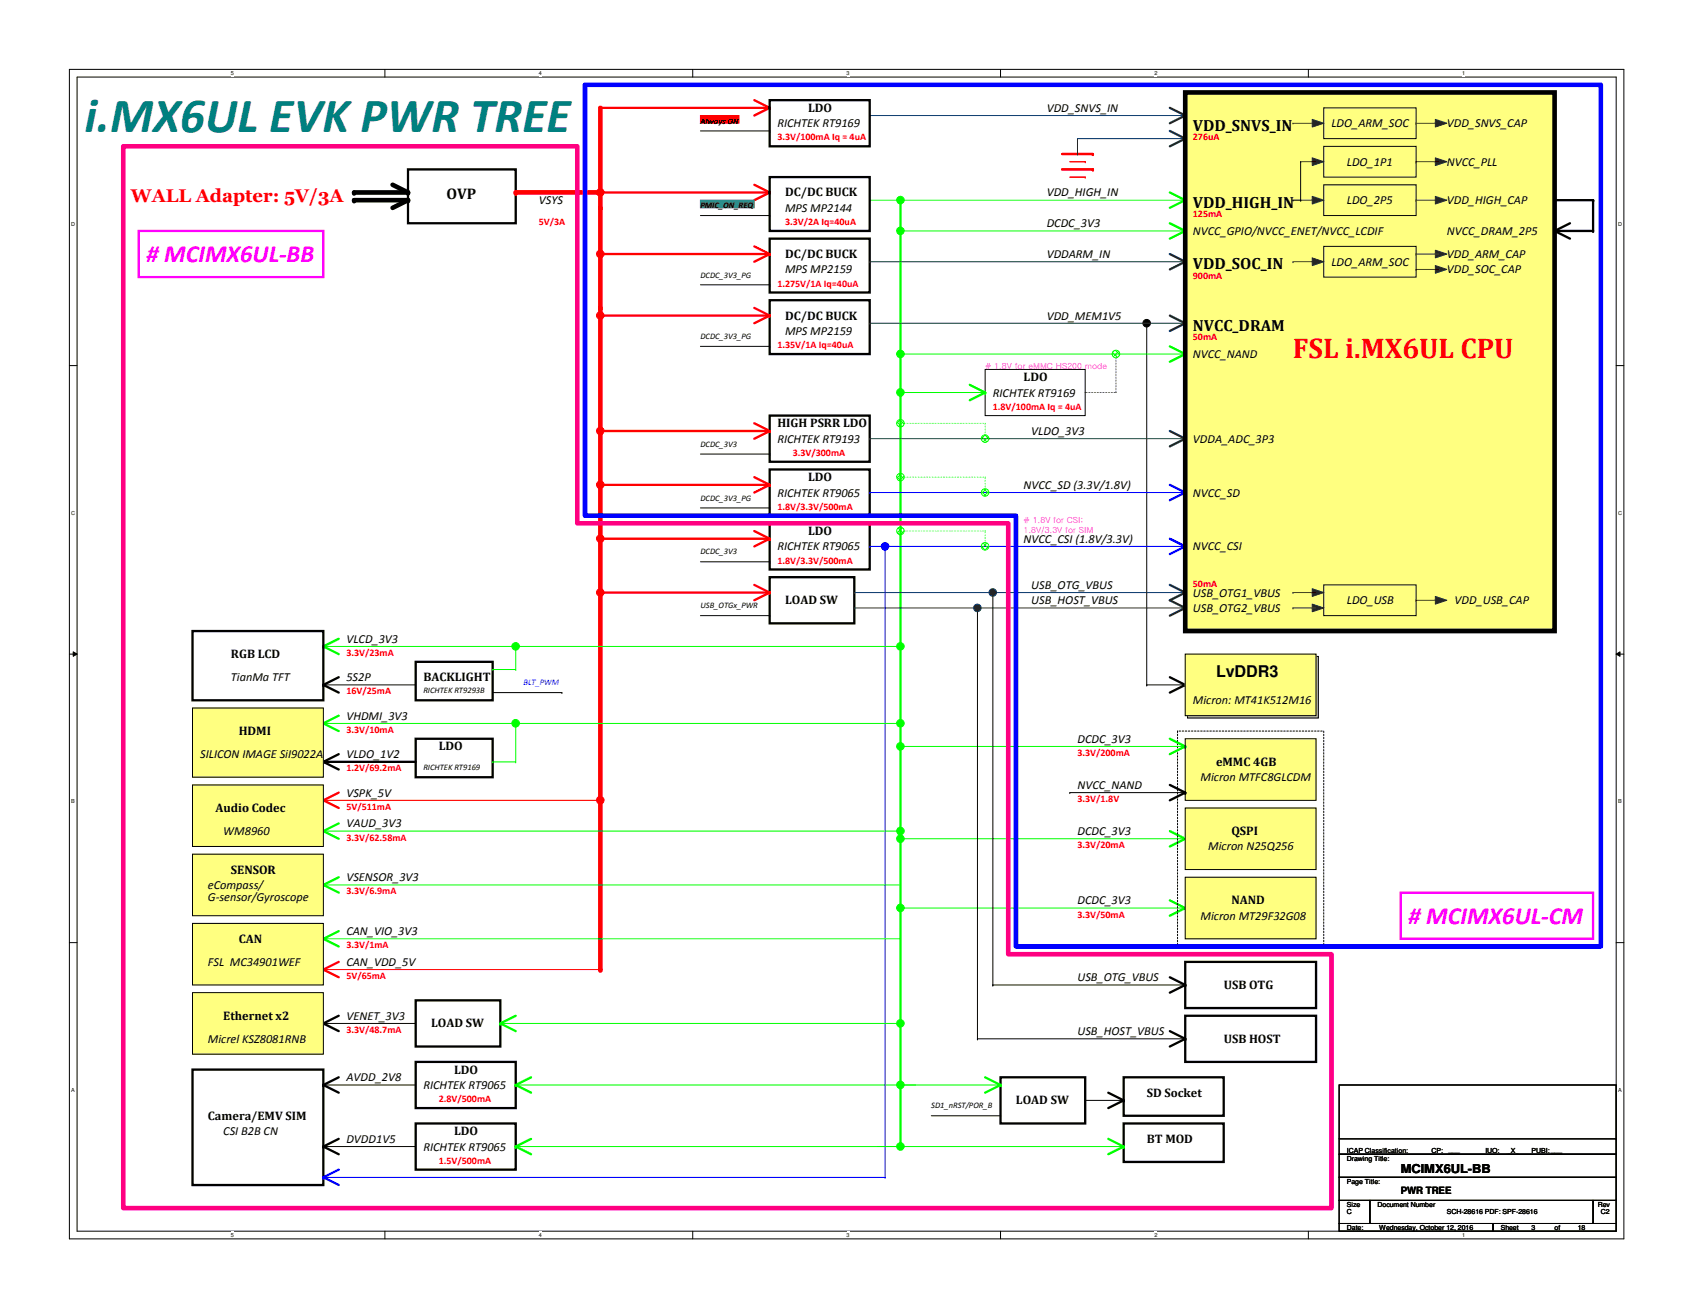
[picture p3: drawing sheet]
<svg xmlns="http://www.w3.org/2000/svg" width="559mm" height="432mm" viewBox="0 0 559 432" stroke-linecap="round" stroke-linejoin="round" font-family="sans-serif">
<defs><g id="words">
<text font-size="16.3" fill="#008080" x="28" y="43.5">i.MX6UL EVK PWR TREE</text>
<text font-size="9.4" fill="#f00" x="426.8" y="118.2">FSL i.MX6UL CPU</text>
<g font-size="8.1" fill="#f0f">
<text x="48.3" y="86.5"># MCIMX6UL-BB</text>
<text x="464.9" y="305"># MCIMX6UL-CM</text>
</g>
<text font-size="6.1" fill="#f00" x="43.2" y="66.6">WALL Adapter: 5V/3A</text>
<g font-size="5.3">
<text x="393.7" y="43.2">VDD_SNVS_IN</text>
<text x="393.7" y="68.6">VDD_HIGH_IN</text>
<text x="393.7" y="88.9">VDD_SOC_IN</text>
<text x="393.7" y="109.3">NVCC_DRAM</text>
<text x="401.4" y="223.4">LvDDR3</text>
</g>
<text font-size="5.1" x="147.4" y="65.8">OVP</text>
<g font-size="4.1">
<text x="256.6" y="42">RICHTEK RT9169</text>
<text x="266.7" y="36.9">LDO</text>
<text x="345.5" y="36.9">VDD_SNVS_IN</text>
<text x="439.5" y="42">LDO_ARM_SOC</text>
<text x="477.6" y="42">VDD_SNVS_CAP</text>
<text x="444.5" y="54.7">LDO_1P1</text>
<text x="477.6" y="54.7">NVCC_PLL</text>
<text x="259.1" y="64.9">DC/DC BUCK</text>
<text x="345.5" y="64.9">VDD_HIGH_IN</text>
<text x="177.8" y="67.4">VSYS</text>
<text x="259.1" y="69.9">MPS MP2144</text>
<text x="444.5" y="67.4">LDO_2P5</text>
<text x="477.6" y="67.4">VDD_HIGH_CAP</text>
<text x="345.5" y="75">DCDC_3V3</text>
<text x="393.7" y="77.6">NVCC_GPIO/NVCC_ENET/NVCC_LCDIF</text>
<text x="477.6" y="77.6">NVCC_DRAM_2P5</text>
<text x="259.1" y="85.2">DC/DC BUCK</text>
<text x="345.5" y="85.2">VDDARM_IN</text>
<text x="439.5" y="87.7">LDO_ARM_SOC</text>
<text x="477.6" y="85.2">VDD_ARM_CAP</text>
<text x="259.1" y="90.3">MPS MP2159</text>
<text x="477.6" y="90.3">VDD_SOC_CAP</text>
<text x="259.1" y="105.5">DC/DC BUCK</text>
<text x="345.5" y="105.5">VDD_MEM1V5</text>
<text x="259.1" y="110.6">MPS MP2159</text>
<text x="393.7" y="118.2">NVCC_NAND</text>
<text x="337.9" y="125.8">LDO</text>
<text x="327.7" y="130.9">RICHTEK RT9169</text>
<text x="256.6" y="141.1">HIGH PSRR LDO</text>
<text x="340.4" y="143.6">VLDO_3V3</text>
<text x="256.6" y="146.1">RICHTEK RT9193</text>
<text x="393.7" y="146.1">VDDA_ADC_3P3</text>
<text x="266.7" y="158.8">LDO</text>
<text x="337.9" y="161.4">NVCC_SD (3.3V/1.8V)</text>
<text x="256.6" y="163.9">RICHTEK RT9065</text>
<text x="393.7" y="163.9">NVCC_SD</text>
<text x="266.7" y="176.6">LDO</text>
<text x="337.9" y="179.2">NVCC_CSI (1.8V/3.3V)</text>
<text x="256.6" y="181.7">RICHTEK RT9065</text>
<text x="393.7" y="181.7">NVCC_CSI</text>
<text x="340.4" y="194.4">USB_OTG_VBUS</text>
<text x="393.7" y="196.9">USB_OTG1_VBUS</text>
<text x="259.1" y="199.5">LOAD SW</text>
<text x="340.4" y="199.5">USB_HOST_VBUS</text>
<text x="393.7" y="202">USB_OTG2_VBUS</text>
<text x="444.5" y="199.5">LDO_USB</text>
<text x="480.1" y="199.5">VDD_USB_CAP</text>
<text x="114.3" y="212.2">VLCD_3V3</text>
<text x="76.2" y="217.3">RGB LCD</text>
<text x="76.2" y="224.9">TianMa TFT</text>
<text x="114.3" y="224.9">5S2P</text>
<text x="139.7" y="224.9">BACKLIGHT</text>
<text x="393.7" y="232.5">Micron: MT41K512M16</text>
<text x="114.3" y="237.6">VHDMI_3V3</text>
<text x="78.8" y="242.7">HDMI</text>
<text x="355.6" y="245.2">DCDC_3V3</text>
<text x="66.1" y="250.3">SILICON IMAGE SiI9022A</text>
<text x="114.3" y="250.3">VLDO_1V2</text>
<text x="144.8" y="247.7">LDO</text>
<text x="396.3" y="257.9">Micron MTFC8GLCDM</text>
<text x="401.4" y="252.8">eMMC 4GB</text>
<text x="114.3" y="263">VSPK_5V</text>
<text x="355.6" y="260.4">NVCC_NAND</text>
<text x="71.2" y="268.1">Audio Codec</text>
<text x="73.7" y="275.7">WM8960</text>
<text x="114.3" y="273.1">VAUD_3V3</text>
<text x="355.6" y="275.7">DCDC_3V3</text>
<text x="406.4" y="275.7">QSPI</text>
<text x="398.8" y="280.8">Micron N25Q256</text>
<text x="68.6" y="293.5">eCompass/</text>
<text x="76.2" y="288.4">SENSOR</text>
<text x="114.3" y="290.9">VSENSOR_3V3</text>
<text x="68.6" y="297.5">G-sensor/Gyroscope</text>
<text x="355.6" y="298.5">DCDC_3V3</text>
<text x="406.4" y="298.5">NAND</text>
<text x="396.3" y="303.6">Micron MT29F32G08</text>
<text x="78.8" y="311.2">CAN</text>
<text x="114.3" y="308.7">CAN_VIO_3V3</text>
<text x="68.6" y="318.9">FSL MC34901WEF</text>
<text x="114.3" y="318.9">CAN_VDD_5V</text>
<text x="355.6" y="323.9">USB_OTG_VBUS</text>
<text x="403.9" y="326.5">USB OTG</text>
<text x="73.7" y="336.6">Ethernet x2</text>
<text x="114.3" y="336.6">VENET_3V3</text>
<text x="142.3" y="339.2">LOAD SW</text>
<text x="355.6" y="341.7">USB_HOST_VBUS</text>
<text x="68.6" y="344.3">Micrel KSZ8081RNB</text>
<text x="403.9" y="344.3">USB HOST</text>
<text x="114.3" y="357">AVDD_2V8</text>
<text x="139.7" y="359.5">RICHTEK RT9065</text>
<text x="149.9" y="354.4">LDO</text>
<text x="335.3" y="364.6">LOAD SW</text>
<text x="378.5" y="362">SD Socket</text>
<text x="68.6" y="369.7">Camera/EMV SIM</text>
<text x="73.7" y="374.7">CSI B2B CN</text>
<text x="114.3" y="377.3">DVDD1V5</text>
<text x="149.9" y="374.7">LDO</text>
<text x="378.5" y="377.3">BT MOD</text>
<text x="139.7" y="379.8">RICHTEK RT9065</text>
<text x="462.3" y="387.3">MCIMX6UL-BB</text>
</g>
<g font-size="3.3" fill="#f00">
<text x="256.6" y="46.4">3.3V/100mA Iq = 4uA</text>
<text x="393.7" y="46.4">276uA</text>
<text x="393.7" y="71.8">125mA</text>
<text x="177.8" y="74.3">5V/3A</text>
<text x="259.1" y="74.3">3.3V/2A Iq=40uA</text>
<text x="256.6" y="94.6">1.275V/1A Iq=40uA</text>
<text x="393.7" y="92.1">900mA</text>
<text x="393.7" y="112.4">50mA</text>
<text x="256.6" y="114.9">1.35V/1A Iq=40uA</text>
<text x="327.7" y="135.3">1.8V/100mA Iq = 4uA</text>
<text x="261.7" y="150.5">3.3V/300mA</text>
<text x="256.6" y="168.3">1.8V/3.3V/500mA</text>
<text x="256.6" y="186.1">1.8V/3.3V/500mA</text>
<text x="393.7" y="193.7">50mA</text>
<text x="114.3" y="216.5">3.3V/23mA</text>
<text x="114.3" y="229.2">16V/25mA</text>
<text x="114.3" y="241.9">3.3V/10mA</text>
<text x="355.6" y="249.6">3.3V/200mA</text>
<text x="114.3" y="254.6">1.2V/69.2mA</text>
<text x="114.3" y="267.3">5V/511mA</text>
<text x="355.6" y="264.8">3.3V/1.8V</text>
<text x="114.3" y="277.5">3.3V/62.58mA</text>
<text x="355.6" y="280">3.3V/20mA</text>
<text x="114.3" y="295.3">3.3V/6.9mA</text>
<text x="355.6" y="302.9">3.3V/50mA</text>
<text x="114.3" y="313.1">3.3V/1mA</text>
<text x="114.3" y="323.2">5V/65mA</text>
<text x="114.3" y="341">3.3V/48.7mA</text>
<text x="144.8" y="363.9">2.8V/500mA</text>
<text x="144.8" y="384.2">1.5V/500mA</text>
</g>
<text font-size="3.3" x="462.3" y="394.3">PWR TREE</text>
<g font-size="2.8">
<text x="231.2" y="40.8">Always ON</text>
<text x="231.2" y="68.7">PMIC_ON_REQ</text>
<text x="231.2" y="91.6">DCDC_3V3_PG</text>
<text x="231.2" y="111.9">DCDC_3V3_PG</text>
<text x="231.2" y="147.5">DCDC_3V3</text>
<text x="231.2" y="165.3">DCDC_3V3_PG</text>
<text x="231.2" y="183">DCDC_3V3</text>
<text x="231.2" y="200.8">USB_OTGx_PWR</text>
<text x="139.7" y="228.8">RICHTEK RT9293B</text>
<text x="139.7" y="254.2">RICHTEK RT9169</text>
<text x="307.4" y="365.9">SD1_nRST/POR_B</text>
</g>
<g font-size="2.8" fill="#f0f">
<text x="325.2" y="121.8"># 1.8V for eMMC HS200 mode</text>
<text x="337.9" y="172.6"># 1.8V for CSI;</text>
<text x="337.9" y="175.9">1.8V/3.3V for SIM</text>
</g>
<text font-size="2.8" fill="#00f" x="172.8" y="226.2">BLT_PWM</text>
<g font-size="2.3">
<text x="444.5" y="383.1">Drawing Title:</text>
<text x="444.5" y="380.6">ICAP Classification:</text>
<text x="472.5" y="380.6">CP:</text>
<text x="478.1" y="380.3">___</text>
<text x="490.3" y="380.6">IUO:</text>
<text x="497.4" y="380.6">_X_</text>
<text x="505.5" y="380.6">PUBI:___</text>
<text x="444.5" y="390.7">Page Title:</text>
<text x="444.5" y="398.4">Size</text>
<text x="444.5" y="400.9">C</text>
<text x="454.7" y="398.4">Document Number</text>
<text x="477.6" y="400.9">SCH-28616 PDF: SPF-28616</text>
<text x="527.3" y="398.4">Rev</text>
<text x="528.4" y="400.9">C2</text>
<text x="444.5" y="406">Date:</text>
<text x="455.2" y="406">Wednesday, October 12, 2016</text>
<text x="495.3" y="406">Sheet</text>
<text x="505.5" y="406">3</text>
<text x="513.1" y="406">of</text>
<text x="520.7" y="406">18</text>
</g>
<g font-size="1.8">
<text x="76.2" y="24.8">5</text>
<text x="177.8" y="24.8">4</text>
<text x="279.4" y="24.8">3</text>
<text x="381" y="24.8">2</text>
<text x="482.6" y="24.8">1</text>
<text x="23.5" y="74.7">D</text>
<text x="534.1" y="74.7">D</text>
<text x="23.5" y="169.9">C</text>
<text x="534.1" y="169.9">C</text>
<text x="23.5" y="265.2">B</text>
<text x="534.1" y="265.2">B</text>
<text x="23.5" y="360.4">A</text>
<text x="534.1" y="360.4">A</text>
<text x="76.2" y="408.3">5</text>
<text x="177.8" y="408.3">4</text>
<text x="279.4" y="408.3">3</text>
<text x="381" y="408.3">2</text>
<text x="482.6" y="408.3">1</text>
</g>
</g></defs>
<path d="M22.9 22.9h513.1v386.1h-513.1zM25.4 25.4h508v381h-508z" fill="none" stroke="#000" stroke-width=".33"/>
<g fill="#fff">
<path d="M76.2 23.2h1v1.9h-1z"/>
<path d="M76.2 406.7h1v2h-1z"/>
</g>
<path d="M127 22.9v2.5M127 406.4v2.6" fill="none" stroke="#000" stroke-width=".33"/>
<g fill="#fff">
<path d="M177.8 23.2h1v1.9h-1z"/>
<path d="M177.8 406.7h1v2h-1z"/>
</g>
<path d="M228.6 22.9v2.5M228.6 406.4v2.6" fill="none" stroke="#000" stroke-width=".33"/>
<g fill="#fff">
<path d="M279.4 23.2h1v1.9h-1z"/>
<path d="M279.4 406.7h1v2h-1z"/>
</g>
<path d="M330.2 22.9v2.5M330.2 406.4v2.6" fill="none" stroke="#000" stroke-width=".33"/>
<g fill="#fff">
<path d="M381 23.2h1v1.9h-1z"/>
<path d="M381 406.7h1v2h-1z"/>
</g>
<path d="M431.8 22.9v2.5M431.8 406.4v2.6" fill="none" stroke="#000" stroke-width=".33"/>
<g fill="#fff">
<path d="M482.6 23.2h1v1.9h-1z"/>
<path d="M482.6 406.7h1v2h-1z"/>
<path d="M23.5 73.1h1.3v2h-1.3z"/>
<path d="M534.1 73.1h1.2v2h-1.2z"/>
<path d="M23.5 168.3h1.3v2h-1.3z"/>
<path d="M534.1 168.3h1.2v2h-1.2z"/>
</g>
<path d="M22.9 120.7h2.5M533.4 120.7h2.6" fill="none" stroke="#000" stroke-width=".33"/>
<g fill="#fff">
<path d="M23.5 263.6h1.2v2h-1.2z"/>
<path d="M534.1 263.6h1.2v2h-1.2z"/>
</g>
<path d="M22.9 215.9h2.5M24.2 215.2l1.2 .7-1.2 .8zM533.4 215.9l1.3-.7v1.5zM533.4 215.9h2.6" fill="none" stroke="#000" stroke-width=".33"/>
<path d="M24.2 215.2l1.2 .7-1.2 .8zM533.4 215.9l1.3-.7v1.5z" fill="#000"/>
<g fill="#fff">
<path d="M23.5 358.8h1.2v2h-1.2z"/>
<path d="M534.1 358.8h1.2v2h-1.2z"/>
</g>
<path d="M22.9 311.2h2.5M533.4 311.2h2.6" fill="none" stroke="#000" stroke-width=".33"/>
<path d="M391.2 30.5h121.9v177.8h-121.9z" fill-rule="evenodd" fill="#ffff80"/>
<path d="M391.2 30.5h121.9v177.8h-121.9z" fill="none" stroke="#ffff80" stroke-width=".33"/>
<path d="M391.2 243.9h43.2v20.3h-43.2z" fill-rule="evenodd" fill="#ffff80"/>
<path d="M391.2 243.9h43.2v20.3h-43.2z" fill="none" stroke="#ffff80" stroke-width=".33"/>
<path d="M254 78.8h33.1v17.8h-33.1zM254 99.1h33.1v17.8h-33.1z" fill="none" stroke="#000" stroke-width=".76"/>
<path d="M436.9 81.3h30.5v10.2h-30.5z" fill="none" stroke="#000" stroke-width=".33"/>
<path d="M426.8 86.4h.1M426.8 86.4h7.6" fill="none" stroke="#800000" stroke-width=".33"/>
<path d="M433.1 85.1l3.8 1.3-3.8 1.3z" fill-rule="evenodd" fill="#004040"/>
<path d="M433.1 85.1l3.8 1.3-3.8 1.3z" fill="none" stroke="#004040" stroke-width=".33"/>
<path d="M473.8 82.6l3.8 1.3-3.8 1.2z" fill-rule="evenodd" fill="#004040"/>
<path d="M473.8 82.6l3.8 1.3-3.8 1.2z" fill="none" stroke="#004040" stroke-width=".33"/>
<path d="M467.4 83.9h.1M467.4 83.9h7.6" fill="none" stroke="#800000" stroke-width=".33"/>
<path d="M473.8 87.7l3.8 1.2-3.8 1.3z" fill-rule="evenodd" fill="#004040"/>
<path d="M473.8 87.7l3.8 1.2-3.8 1.3z" fill="none" stroke="#004040" stroke-width=".33"/>
<path d="M429.3 66.1h.1M429.3 66.1h5.1M467.4 88.9h.1M467.4 88.9h7.6" fill="none" stroke="#800000" stroke-width=".33"/>
<path d="M436.9 61h30.5v10.2h-30.5z" fill="none" stroke="#000" stroke-width=".33"/>
<path d="M433.1 64.8l3.8 1.3-3.8 1.3z" fill-rule="evenodd" fill="#004040"/>
<path d="M433.1 64.8l3.8 1.3-3.8 1.3z" fill="none" stroke="#004040" stroke-width=".33"/>
<path d="M473.8 52.1l3.8 1.3-3.8 1.3z" fill-rule="evenodd" fill="#004040"/>
<path d="M473.8 52.1l3.8 1.3-3.8 1.3z" fill="none" stroke="#004040" stroke-width=".33"/>
<path d="M467.4 53.4h.1M467.4 53.4h7.6" fill="none" stroke="#800000" stroke-width=".33"/>
<path d="M436.9 48.3h30.5v10.2h-30.5z" fill="none" stroke="#000" stroke-width=".33"/>
<path d="M433.1 52.1l3.8 1.3-3.8 1.3z" fill-rule="evenodd" fill="#004040"/>
<path d="M433.1 52.1l3.8 1.3-3.8 1.3z" fill="none" stroke="#004040" stroke-width=".33"/>
<path d="M426.8 40.7h.1M426.8 40.7h7.6M429.3 53.4h.1M429.3 53.4h5.1" fill="none" stroke="#800000" stroke-width=".33"/>
<path d="M436.9 35.6h30.5v10.2h-30.5zM429.3 53.4v12.7M426.8 66.1h.1M426.8 66.1h2.5M429.3 66.1h.1" fill="none" stroke="#000" stroke-width=".33"/>
<path d="M433.1 39.4l3.8 1.3-3.8 1.3z" fill-rule="evenodd" fill="#004040"/>
<path d="M433.1 39.4l3.8 1.3-3.8 1.3z" fill="none" stroke="#004040" stroke-width=".33"/>
<path d="M467.4 40.7h.1M467.4 40.7h7.6" fill="none" stroke="#800000" stroke-width=".33"/>
<path d="M473.8 39.4l3.8 1.3-3.8 1.3z" fill-rule="evenodd" fill="#004040"/>
<path d="M473.8 39.4l3.8 1.3-3.8 1.3z" fill="none" stroke="#004040" stroke-width=".33"/>
<path d="M467.4 66.1h.1M467.4 66.1h7.6" fill="none" stroke="#800000" stroke-width=".33"/>
<path d="M473.8 64.8l3.8 1.3-3.8 1.3z" fill-rule="evenodd" fill="#004040"/>
<path d="M473.8 64.8l3.8 1.3-3.8 1.3z" fill="none" stroke="#004040" stroke-width=".33"/>
<circle cx="378.5" cy="106.7" r="1.25" fill="#000"/>
<g fill="none" stroke="#000" stroke-width=".33">
<path d="M378.5 106.7v119.4M325.2 122h33v15.2h-33zM378.5 226.1h.1"/>
<circle cx="378.5" cy="106.7" r="1.25"/>
</g>
<path d="M513.1 66.1h12.7v10.1" fill="none" stroke="#000" stroke-width=".76"/>
<circle cx="525.8" cy="66.1" r=".38" fill="#000"/>
<path d="M297.2 66.1v312.4" fill="none" stroke="#0f0" stroke-width=".76"/>
<circle cx="297.2" cy="378.5" r=".38" fill="#0f0"/>
<path d="M320.1 127l5.1 2.6" fill="none" stroke="#0f0" stroke-width=".76"/>
<circle cx="325.2" cy="129.6" r=".38" fill="#0f0"/>
<path d="M325.2 129.6l-5.1 2.5" fill="none" stroke="#0f0" stroke-width=".76"/>
<circle cx="325.2" cy="129.6" r=".38" fill="#0f0"/>
<path d="M297.2 76.2h.1M297.2 76.2h94" fill="none" stroke="#0f0" stroke-width=".33"/>
<path d="M368.3 116.9v12.7M368.3 129.6h.1" fill="none" stroke="#000" stroke-width=".33" stroke-dasharray="0 .5"/>
<path d="M254 137.2h33.1v15.2h-33.1z" fill="none" stroke="#000" stroke-width=".76"/>
<path d="M350.6 55.9h10.1" fill="none" stroke="#f00" stroke-width=".76"/>
<circle cx="360.7" cy="55.9" r=".38" fill="#f00"/>
<path d="M254 155h33.1v15.2h-33.1z" fill="none" stroke="#000" stroke-width=".76"/>
<path d="M287.1 162.6h.1M287.1 162.6h104.1" fill="none" stroke="#00f" stroke-width=".33"/>
<path d="M353.1 58.5h5.1M358.2 58.5h.1" fill="none" stroke="#f00" stroke-width=".33"/>
<path d="M350.6 55.9h10.1" fill="none" stroke="#f00" stroke-width=".76"/>
<circle cx="360.7" cy="55.9" r=".38" fill="#f00"/>
<path d="M353.1 58.5h5.1M358.2 58.5h.1" fill="none" stroke="#f00" stroke-width=".33"/>
<path d="M254 172.8h33.1v15.2h-33.1z" fill="none" stroke="#000" stroke-width=".76"/>
<path d="M298.2 139.7h.1M325.2 139.7h-27" fill="none" stroke="#0f0" stroke-width=".33" stroke-dasharray="0 .5"/>
<path d="M297.2 116.9h.1M297.2 116.9h94" fill="none" stroke="#0f0" stroke-width=".33"/>
<path d="M287.1 144.8h.1M287.1 144.8h104.1" fill="none" stroke="#004040" stroke-width=".33"/>
<path d="M436.9 193.1h30.5v10.1h-30.5z" fill="none" stroke="#000" stroke-width=".33"/>
<path d="M433.1 194.4l3.8 1.2-3.8 1.3z" fill-rule="evenodd" fill="#004040"/>
<path d="M433.1 194.4l3.8 1.2-3.8 1.3z" fill="none" stroke="#004040" stroke-width=".33"/>
<path d="M426.8 195.6h.1M426.8 195.6h7.6" fill="none" stroke="#800000" stroke-width=".33"/>
<path d="M433.1 199.4l3.8 1.3-3.8 1.3z" fill-rule="evenodd" fill="#004040"/>
<path d="M433.1 199.4l3.8 1.3-3.8 1.3z" fill="none" stroke="#004040" stroke-width=".33"/>
<path d="M287.1 180.4h.1M287.1 180.4h104.1" fill="none" stroke="#00f" stroke-width=".33"/>
<path d="M467.4 198.2h.1M467.4 198.2h7.6M426.8 200.7h.1M426.8 200.7h7.6" fill="none" stroke="#800000" stroke-width=".33"/>
<path d="M473.8 196.9l3.8 1.3-3.8 1.2z" fill-rule="evenodd" fill="#004040"/>
<path d="M287.1 38.1h.1M287.1 38.1h104.1M287.1 86.4h.1M287.1 86.4h104.1M287.1 106.7h.1M287.1 106.7h104.1M282 195.6h.1M282 195.6h109.2M473.8 196.9l3.8 1.3-3.8 1.2zM282 200.7h.1M282 200.7h109.2" fill="none" stroke="#004040" stroke-width=".33"/>
<path d="M254 190.5h28v15.3h-28z" fill="none" stroke="#000" stroke-width=".76"/>
<path d="M231.2 203.2h22.8M254 203.2h.1" fill="none" stroke="#000" stroke-width=".33"/>
<path d="M297.2 129.6h.1M297.2 129.6h28" fill="none" stroke="#0f0" stroke-width=".33"/>
<path d="M391.2 38.1l-5.1 2.6" fill="none" stroke="#004040" stroke-width=".76"/>
<circle cx="391.2" cy="38.1" r=".38" fill="#004040"/>
<path d="M386.1 35.6l5.1 2.5" fill="none" stroke="#004040" stroke-width=".76"/>
<circle cx="391.2" cy="38.1" r=".38" fill="#004040"/>
<path d="M391.2 45.8l-5.1 2.5" fill="none" stroke="#004040" stroke-width=".76"/>
<circle cx="391.2" cy="45.8" r=".38" fill="#004040"/>
<path d="M386.1 43.2l5.1 2.6" fill="none" stroke="#004040" stroke-width=".76"/>
<circle cx="391.2" cy="45.8" r=".38" fill="#004040"/>
<path d="M386.1 63.5l5.1 2.6" fill="none" stroke="#0f0" stroke-width=".76"/>
<circle cx="391.2" cy="66.1" r=".38" fill="#0f0"/>
<path d="M391.2 66.1l-5.1 2.5" fill="none" stroke="#0f0" stroke-width=".76"/>
<circle cx="391.2" cy="66.1" r=".38" fill="#0f0"/>
<path d="M386.1 73.7l5.1 2.5" fill="none" stroke="#0f0" stroke-width=".76"/>
<circle cx="391.2" cy="76.2" r=".38" fill="#0f0"/>
<path d="M391.2 76.2l-5.1 2.6" fill="none" stroke="#0f0" stroke-width=".76"/>
<circle cx="391.2" cy="76.2" r=".38" fill="#0f0"/>
<path d="M386.1 114.3l5.1 2.6" fill="none" stroke="#0f0" stroke-width=".76"/>
<circle cx="391.2" cy="116.9" r=".38" fill="#0f0"/>
<path d="M391.2 116.9l-5.1 2.5" fill="none" stroke="#0f0" stroke-width=".76"/>
<circle cx="391.2" cy="116.9" r=".38" fill="#0f0"/>
<path d="M391.2 86.4l-5.1 2.5" fill="none" stroke="#004040" stroke-width=".76"/>
<circle cx="391.2" cy="86.4" r=".38" fill="#004040"/>
<path d="M386.1 83.9l5.1 2.5" fill="none" stroke="#004040" stroke-width=".76"/>
<circle cx="391.2" cy="86.4" r=".38" fill="#004040"/>
<path d="M198.2 101.6v218.5" fill="none" stroke="#f00" stroke-width="1.5"/>
<circle cx="198.2" cy="320.1" r=".76" fill="#f00"/>
<path d="M391.2 106.7l-5.1 2.6" fill="none" stroke="#004040" stroke-width=".76"/>
<circle cx="391.2" cy="106.7" r=".38" fill="#004040"/>
<path d="M386.1 104.2l5.1 2.5" fill="none" stroke="#004040" stroke-width=".76"/>
<circle cx="391.2" cy="106.7" r=".38" fill="#004040"/>
<path d="M391.2 144.8l-5.1 2.6" fill="none" stroke="#004040" stroke-width=".76"/>
<circle cx="391.2" cy="144.8" r=".38" fill="#004040"/>
<path d="M386.1 142.3l5.1 2.5" fill="none" stroke="#004040" stroke-width=".76"/>
<circle cx="391.2" cy="144.8" r=".38" fill="#004040"/>
<path d="M391.2 195.6l-5.1 2.6" fill="none" stroke="#004040" stroke-width=".76"/>
<circle cx="391.2" cy="195.6" r=".38" fill="#004040"/>
<path d="M386.1 193.1l5.1 2.5" fill="none" stroke="#004040" stroke-width=".76"/>
<circle cx="391.2" cy="195.6" r=".38" fill="#004040"/>
<path d="M391.2 200.7l-5.1 2.5" fill="none" stroke="#004040" stroke-width=".76"/>
<circle cx="391.2" cy="200.7" r=".38" fill="#004040"/>
<path d="M386.1 198.2l5.1 2.5" fill="none" stroke="#004040" stroke-width=".76"/>
<circle cx="391.2" cy="200.7" r=".38" fill="#004040"/>
<path d="M391.2 162.6l-5.1 2.5" fill="none" stroke="#00f" stroke-width=".76"/>
<circle cx="391.2" cy="162.6" r=".38" fill="#00f"/>
<path d="M386.1 160.1l5.1 2.5" fill="none" stroke="#00f" stroke-width=".76"/>
<circle cx="391.2" cy="162.6" r=".38" fill="#00f"/>
<path d="M63.5 353.1h43.2v38.1h-43.2z" fill="none" stroke="#000" stroke-width=".76"/>
<path d="M391.2 180.4l-5.1 2.5" fill="none" stroke="#00f" stroke-width=".76"/>
<circle cx="391.2" cy="180.4" r=".38" fill="#00f"/>
<path d="M386.1 177.8l5.1 2.6" fill="none" stroke="#00f" stroke-width=".76"/>
<circle cx="391.2" cy="180.4" r=".38" fill="#00f"/>
<path d="M111.8 271.8l-5.1 2.6" fill="none" stroke="#0f0" stroke-width=".76"/>
<circle cx="106.7" cy="274.4" r=".38" fill="#0f0"/>
<path d="M106.7 274.4l5.1 2.5" fill="none" stroke="#0f0" stroke-width=".76"/>
<circle cx="106.7" cy="274.4" r=".38" fill="#0f0"/>
<path d="M137.2 330.2h27.9v15.3h-27.9z" fill="none" stroke="#000" stroke-width=".76"/>
<path d="M170.2 335.3l-5.1 2.6" fill="none" stroke="#0f0" stroke-width=".76"/>
<circle cx="165.1" cy="337.9" r=".38" fill="#0f0"/>
<path d="M165.1 337.9l5.1 2.5" fill="none" stroke="#0f0" stroke-width=".76"/>
<circle cx="165.1" cy="337.9" r=".38" fill="#0f0"/>
<path d="M386.1 223.6l5.1 2.5-5.1 2.5M137.2 350.6h33v15.2h-33z" fill="none" stroke="#000" stroke-width=".76"/>
<circle cx="391.2" cy="226.1" r=".38" fill="#000"/>
<path d="M175.3 355.6l-5.1 2.6" fill="none" stroke="#0f0" stroke-width=".76"/>
<circle cx="170.2" cy="358.2" r=".38" fill="#0f0"/>
<path d="M170.2 358.2l5.1 2.5" fill="none" stroke="#0f0" stroke-width=".76"/>
<circle cx="170.2" cy="358.2" r=".38" fill="#0f0"/>
<path d="M170.2 358.2h.1M170.2 358.2h132.1" fill="none" stroke="#0f0" stroke-width=".33"/>
<path d="M106.7 388.7h.1M106.7 388.7h185.4" fill="none" stroke="#00f" stroke-width=".33"/>
<path d="M106.7 388.7l5.1 2.5" fill="none" stroke="#00f" stroke-width=".76"/>
<circle cx="106.7" cy="388.7" r=".38" fill="#00f"/>
<path d="M297.2 276.9h94M391.2 276.9h.1" fill="none" stroke="#0f0" stroke-width=".33"/>
<path d="M391.2 276.9l-5.1 2.5" fill="none" stroke="#0f0" stroke-width=".76"/>
<circle cx="391.2" cy="276.9" r=".38" fill="#0f0"/>
<path d="M386.1 274.4l5.1 2.5" fill="none" stroke="#0f0" stroke-width=".76"/>
<circle cx="391.2" cy="276.9" r=".38" fill="#0f0"/>
<path d="M111.8 386.1l-5.1 2.6" fill="none" stroke="#00f" stroke-width=".76"/>
<circle cx="106.7" cy="388.7" r=".38" fill="#00f"/>
<path d="M292.1 180.4v208.3M292.1 388.7h.1" fill="none" stroke="#00f" stroke-width=".33"/>
<circle cx="297.2" cy="66.1" r="1.25" fill="#0f0"/>
<circle cx="297.2" cy="66.1" r="1.25" fill="none" stroke="#0f0" stroke-width=".33"/>
<circle cx="297.2" cy="116.9" r="1.25" fill="#0f0"/>
<circle cx="297.2" cy="116.9" r="1.25" fill="none" stroke="#0f0" stroke-width=".33"/>
<circle cx="297.2" cy="129.6" r="1.25" fill="#0f0"/>
<circle cx="297.2" cy="129.6" r="1.25" fill="none" stroke="#0f0" stroke-width=".33"/>
<circle cx="297.2" cy="213.4" r="1.25" fill="#0f0"/>
<circle cx="297.2" cy="213.4" r="1.25" fill="none" stroke="#0f0" stroke-width=".33"/>
<circle cx="297.2" cy="238.8" r="1.25" fill="#0f0"/>
<circle cx="297.2" cy="238.8" r="1.25" fill="none" stroke="#0f0" stroke-width=".33"/>
<circle cx="297.2" cy="246.4" r="1.25" fill="#0f0"/>
<circle cx="297.2" cy="246.4" r="1.25" fill="none" stroke="#0f0" stroke-width=".33"/>
<circle cx="297.2" cy="274.3" r="1.25" fill="#0f0"/>
<circle cx="297.2" cy="274.3" r="1.25" fill="none" stroke="#0f0" stroke-width=".33"/>
<circle cx="297.2" cy="276.9" r="1.25" fill="#0f0"/>
<g fill="none" stroke="#0f0" stroke-width=".33">
<path d="M297.2 299.8h94M391.2 299.8h.1"/>
<circle cx="297.2" cy="276.9" r="1.25"/>
</g>
<circle cx="297.2" cy="299.7" r="1.25" fill="#0f0"/>
<circle cx="297.2" cy="299.7" r="1.25" fill="none" stroke="#0f0" stroke-width=".33"/>
<circle cx="297.2" cy="337.8" r="1.25" fill="#0f0"/>
<circle cx="297.2" cy="337.8" r="1.25" fill="none" stroke="#0f0" stroke-width=".33"/>
<circle cx="297.2" cy="358.2" r="1.25" fill="#0f0"/>
<circle cx="297.2" cy="358.2" r="1.25" fill="none" stroke="#0f0" stroke-width=".33"/>
<path d="M134.7 55.9h35.5v17.8h-35.5z" fill="none" stroke="#000" stroke-width=".76"/>
<path d="M391.2 299.8l-5.1 2.5" fill="none" stroke="#0f0" stroke-width=".76"/>
<circle cx="391.2" cy="299.8" r=".38" fill="#0f0"/>
<path d="M386.1 297.2l5.1 2.6" fill="none" stroke="#0f0" stroke-width=".76"/>
<circle cx="391.2" cy="299.8" r=".38" fill="#0f0"/>
<path d="M388.7 241.3h48.2v71.2h-48.2z" fill="none" stroke="#000" stroke-width=".33" stroke-dasharray=".5 .5"/>
<path d="M116.9 63.5h17.8" fill="none" stroke="#000" stroke-width="1.5"/>
<g fill="#000">
<circle cx="116.9" cy="63.5" r=".76"/>
<circle cx="391.2" cy="261.7" r=".38"/>
</g>
<path d="M386.1 259.1l5.1 2.6-5.1 2.5" fill="none" stroke="#000" stroke-width=".76"/>
<path d="M353.1 261.7h.1M353.1 261.7h38.1" fill="none" stroke="#000" stroke-width=".33"/>
<path d="M297.2 246.4h94M391.2 246.4h.1" fill="none" stroke="#0f0" stroke-width=".33"/>
<path d="M386.1 243.9l5.1 2.5" fill="none" stroke="#0f0" stroke-width=".76"/>
<circle cx="391.2" cy="246.4" r=".38" fill="#0f0"/>
<path d="M391.2 246.4l-5.1 2.6" fill="none" stroke="#0f0" stroke-width=".76"/>
<circle cx="391.2" cy="246.4" r=".38" fill="#0f0"/>
<path d="M129.6 61l5.1 2.5" fill="none" stroke="#000" stroke-width="1.5"/>
<circle cx="134.7" cy="63.5" r=".76" fill="#000"/>
<path d="M137.2 370.9h33v15.2h-33z" fill="none" stroke="#000" stroke-width=".76"/>
<path d="M175.3 376l-5.1 2.5" fill="none" stroke="#0f0" stroke-width=".76"/>
<circle cx="170.2" cy="378.5" r=".38" fill="#0f0"/>
<path d="M170.2 378.5l5.1 2.5" fill="none" stroke="#0f0" stroke-width=".76"/>
<circle cx="170.2" cy="378.5" r=".38" fill="#0f0"/>
<path d="M170.2 378.5h.1M170.2 378.5h127" fill="none" stroke="#0f0" stroke-width=".33"/>
<path d="M106.7 378.5h.1M106.7 378.5h30.5" fill="none" stroke="#000" stroke-width=".33"/>
<path d="M111.8 376l-5.1 2.5 5.1 2.5" fill="none" stroke="#000" stroke-width=".76"/>
<circle cx="106.7" cy="378.5" r=".38" fill="#000"/>
<path d="M106.7 213.4l5.1 2.5" fill="none" stroke="#0f0" stroke-width=".76"/>
<circle cx="106.7" cy="213.4" r=".38" fill="#0f0"/>
<path d="M111.8 210.9l-5.1 2.5" fill="none" stroke="#0f0" stroke-width=".76"/>
<circle cx="106.7" cy="213.4" r=".38" fill="#0f0"/>
<path d="M170.2 63.5h28" fill="none" stroke="#f00" stroke-width="1.5"/>
<circle cx="170.2" cy="63.5" r=".76" fill="#f00"/>
<circle cx="297.2" cy="378.5" r="1.25" fill="#0f0"/>
<circle cx="297.2" cy="378.5" r="1.25" fill="none" stroke="#0f0" stroke-width=".33"/>
<circle cx="170.2" cy="238.8" r="1.25" fill="#0f0"/>
<circle cx="170.2" cy="238.8" r="1.25" fill="none" stroke="#0f0" stroke-width=".33"/>
<circle cx="170.2" cy="213.4" r="1.25" fill="#0f0"/>
<circle cx="170.2" cy="213.4" r="1.25" fill="none" stroke="#0f0" stroke-width=".33"/>
<path d="M254 35.6l-5 2.5" fill="none" stroke="#f00" stroke-width=".76"/>
<circle cx="254" cy="35.6" r=".38" fill="#f00"/>
<circle cx="297.2" cy="139.7" r="1.25" fill="#0f0"/>
<circle cx="297.2" cy="139.7" r="1.25" fill="none" stroke="#0f0" stroke-width=".33"/>
<circle cx="325.1" cy="144.8" r="1.25" fill="#0f0"/>
<circle cx="325.1" cy="144.8" r="1.25" fill="none" stroke="#0f0" stroke-width=".33"/>
<circle cx="297.2" cy="157.5" r="1.25" fill="#0f0"/>
<circle cx="297.2" cy="157.5" r="1.25" fill="none" stroke="#0f0" stroke-width=".33"/>
<circle cx="325.1" cy="162.6" r="1.25" fill="#0f0"/>
<circle cx="325.1" cy="162.6" r="1.25" fill="none" stroke="#0f0" stroke-width=".33"/>
<circle cx="297.2" cy="175.3" r="1.25" fill="#0f0"/>
<circle cx="297.2" cy="175.3" r="1.25" fill="none" stroke="#0f0" stroke-width=".33"/>
<circle cx="325.1" cy="180.4" r="1.25" fill="#0f0"/>
<circle cx="325.1" cy="180.4" r="1.25" fill="none" stroke="#0f0" stroke-width=".33"/>
<circle cx="368.3" cy="116.9" r="1.25" fill="#0f0"/>
<circle cx="368.3" cy="116.9" r="1.25" fill="none" stroke="#0f0" stroke-width=".33"/>
<path d="M249 33.1l5 2.5" fill="none" stroke="#f00" stroke-width=".76"/>
<circle cx="254" cy="35.6" r=".38" fill="#f00"/>
<path d="M198.2 35.6h55.8" fill="none" stroke="#f00" stroke-width=".76"/>
<circle cx="198.2" cy="35.6" r=".38" fill="#f00"/>
<circle cx="198.1" cy="63.5" r="1.25" fill="#f00"/>
<circle cx="198.1" cy="63.5" r="1.25" fill="none" stroke="#f00" stroke-width=".33"/>
<circle cx="198.1" cy="83.8" r="1.25" fill="#f00"/>
<circle cx="198.1" cy="83.8" r="1.25" fill="none" stroke="#f00" stroke-width=".33"/>
<circle cx="198.1" cy="104.2" r="1.25" fill="#f00"/>
<circle cx="198.1" cy="104.2" r="1.25" fill="none" stroke="#f00" stroke-width=".33"/>
<path d="M198.2 35.6v33" fill="none" stroke="#f00" stroke-width="1.5"/>
<circle cx="198.2" cy="68.6" r=".76" fill="#f00"/>
<circle cx="198.1" cy="142.3" r="1.25" fill="#f00"/>
<circle cx="198.1" cy="142.3" r="1.25" fill="none" stroke="#f00" stroke-width=".33"/>
<circle cx="198.1" cy="160" r="1.25" fill="#f00"/>
<circle cx="198.1" cy="160" r="1.25" fill="none" stroke="#f00" stroke-width=".33"/>
<circle cx="198.1" cy="177.8" r="1.25" fill="#f00"/>
<circle cx="198.1" cy="177.8" r="1.25" fill="none" stroke="#f00" stroke-width=".33"/>
<circle cx="198.1" cy="195.6" r="1.25" fill="#f00"/>
<circle cx="198.1" cy="195.6" r="1.25" fill="none" stroke="#f00" stroke-width=".33"/>
<circle cx="198.1" cy="264.2" r="1.25" fill="#f00"/>
<circle cx="198.1" cy="264.2" r="1.25" fill="none" stroke="#f00" stroke-width=".33"/>
<path d="M198.2 63.5h55.8" fill="none" stroke="#f00" stroke-width=".76"/>
<circle cx="198.2" cy="63.5" r=".38" fill="#f00"/>
<path d="M198.2 83.9h55.8" fill="none" stroke="#f00" stroke-width=".76"/>
<circle cx="198.2" cy="83.9" r=".38" fill="#f00"/>
<path d="M198.2 104.2h55.8" fill="none" stroke="#f00" stroke-width=".76"/>
<circle cx="198.2" cy="104.2" r=".38" fill="#f00"/>
<path d="M350.6 50.8h10.1" fill="none" stroke="#f00" stroke-width=".76"/>
<circle cx="360.7" cy="50.8" r=".38" fill="#f00"/>
<path d="M358.2 129.6h.1M368.3 129.6h-10.1" fill="none" stroke="#000" stroke-width=".33" stroke-dasharray="0 .5"/>
<path d="M137.2 243.9h25.4v12.7h-25.4z" fill="none" stroke="#000" stroke-width=".76"/>
<path d="M198.2 142.3h55.8" fill="none" stroke="#f00" stroke-width=".76"/>
<circle cx="198.2" cy="142.3" r=".38" fill="#f00"/>
<path d="M198.2 160.1h55.8" fill="none" stroke="#f00" stroke-width=".76"/>
<circle cx="198.2" cy="160.1" r=".38" fill="#f00"/>
<path d="M198.2 177.8h55.8" fill="none" stroke="#f00" stroke-width=".76"/>
<circle cx="198.2" cy="177.8" r=".38" fill="#f00"/>
<path d="M198.2 195.6h55.8" fill="none" stroke="#f00" stroke-width=".76"/>
<circle cx="198.2" cy="195.6" r=".38" fill="#f00"/>
<path d="M353.1 53.4h5.1M358.2 53.4h.1" fill="none" stroke="#f00" stroke-width=".33"/>
<path d="M350.6 50.8h10.1" fill="none" stroke="#f00" stroke-width=".76"/>
<circle cx="360.7" cy="50.8" r=".38" fill="#f00"/>
<path d="M254 63.5l-5 2.6" fill="none" stroke="#f00" stroke-width=".76"/>
<circle cx="254" cy="63.5" r=".38" fill="#f00"/>
<path d="M249 61l5 2.5" fill="none" stroke="#f00" stroke-width=".76"/>
<circle cx="254" cy="63.5" r=".38" fill="#f00"/>
<path d="M254 83.9l-5 2.5" fill="none" stroke="#f00" stroke-width=".76"/>
<circle cx="254" cy="83.9" r=".38" fill="#f00"/>
<path d="M249 81.3l5 2.6" fill="none" stroke="#f00" stroke-width=".76"/>
<circle cx="254" cy="83.9" r=".38" fill="#f00"/>
<path d="M353.1 53.4h5.1M358.2 53.4h.1" fill="none" stroke="#f00" stroke-width=".33"/>
<path d="M254 104.2l-5 2.5" fill="none" stroke="#f00" stroke-width=".76"/>
<circle cx="254" cy="104.2" r=".38" fill="#f00"/>
<path d="M249 101.6l5 2.6" fill="none" stroke="#f00" stroke-width=".76"/>
<circle cx="254" cy="104.2" r=".38" fill="#f00"/>
<path d="M254 142.3l-5 2.5" fill="none" stroke="#f00" stroke-width=".76"/>
<circle cx="254" cy="142.3" r=".38" fill="#f00"/>
<path d="M249 139.7l5 2.6" fill="none" stroke="#f00" stroke-width=".76"/>
<circle cx="254" cy="142.3" r=".38" fill="#f00"/>
<path d="M355.6 45.8h.1M355.6 50.8h.1M355.6 45.8h35.6M355.6 45.8v5" fill="none" stroke="#004040" stroke-width=".33"/>
<path d="M254 160.1l-5 2.5" fill="none" stroke="#f00" stroke-width=".76"/>
<circle cx="254" cy="160.1" r=".38" fill="#f00"/>
<path d="M249 157.5l5 2.6" fill="none" stroke="#f00" stroke-width=".76"/>
<circle cx="254" cy="160.1" r=".38" fill="#f00"/>
<path d="M254 177.8l-5 2.6" fill="none" stroke="#f00" stroke-width=".76"/>
<circle cx="254" cy="177.8" r=".38" fill="#f00"/>
<path d="M249 175.3l5 2.5" fill="none" stroke="#f00" stroke-width=".76"/>
<circle cx="254" cy="177.8" r=".38" fill="#f00"/>
<path d="M254 195.6l-5 2.6" fill="none" stroke="#f00" stroke-width=".76"/>
<circle cx="254" cy="195.6" r=".38" fill="#f00"/>
<path d="M249 193.1l5 2.5" fill="none" stroke="#f00" stroke-width=".76"/>
<circle cx="254" cy="195.6" r=".38" fill="#f00"/>
<path d="M287.1 66.1h.1M287.1 66.1h104.1M106.7 213.4h190.5M297.2 213.4h.1M106.7 238.8h190.5M297.2 238.8h.1" fill="none" stroke="#0f0" stroke-width=".33"/>
<path d="M378.5 226.1h.1M378.5 226.1h12.7M391.2 243.9h43.2v20.3h-43.2z" fill="none" stroke="#000" stroke-width=".33"/>
<path d="M254 33.1h33.1v15.2h-33.1zM254 58.5h33.1v17.7h-33.1z" fill="none" stroke="#000" stroke-width=".76"/>
<path d="M106.7 264.2h.1M106.7 264.2h91.5" fill="none" stroke="#f00" stroke-width=".33"/>
<path d="M106.7 264.2l5.1 2.5" fill="none" stroke="#f00" stroke-width=".76"/>
<circle cx="106.7" cy="264.2" r=".38" fill="#f00"/>
<path d="M111.8 261.7l-5.1 2.5" fill="none" stroke="#f00" stroke-width=".76"/>
<circle cx="106.7" cy="264.2" r=".38" fill="#f00"/>
<path d="M513.1 76.2l5.1 2.6M513.1 76.2h12.7M518.2 73.7l-5.1 2.5M137.2 218.5h25.4v12.7h-25.4zM111.8 223.6l-5.1 2.5 5.1 2.5M111.8 355.6l-5.1 2.6 5.1 2.5" fill="none" stroke="#000" stroke-width=".76"/>
<g fill="#000">
<circle cx="513.1" cy="76.2" r=".38"/>
<circle cx="525.8" cy="76.2" r=".38"/>
<circle cx="106.7" cy="226.1" r=".38"/>
<circle cx="106.7" cy="358.2" r=".38"/>
</g>
<path d="M231.2 43.2h22.8M254 43.2h.1M231.2 71.2h22.8M254 71.2h.1M106.7 226.1h.1M106.7 226.1h30.5M106.7 358.2h.1M106.7 358.2h30.5" fill="none" stroke="#000" stroke-width=".33"/>
<path d="M198.2 68.6v33" fill="none" stroke="#f00" stroke-width="1.5"/>
<circle cx="198.2" cy="101.6" r=".76" fill="#f00"/>
<path d="M391.2 30.5h121.9v177.8h-121.9z" fill="none" stroke="#000" stroke-width="1.5"/>
<path d="M63.5 208.3h43.2v22.9h-43.2zM391.2 317.5h43.2v15.3h-43.2zM386.1 322.6l5.1 2.6-5.1 2.5M391.2 335.3h43.2v15.3h-43.2zM386.1 340.4l5.1 2.5-5.1 2.6" fill="none" stroke="#000" stroke-width=".76"/>
<path d="M327.7 195.6v129.6M322.6 200.7v142.2M162.6 228.6h22.9M185.5 228.6h.1M327.7 325.2h.1M327.7 325.2h63.5M322.6 342.9h.1M322.6 342.9h68.6" fill="none" stroke="#000" stroke-width=".33"/>
<g fill="#000">
<circle cx="391.2" cy="325.2" r=".38"/>
<circle cx="391.2" cy="342.9" r=".38"/>
</g>
<path d="M170.2 213.4v7.6M162.6 221h.1M162.6 221h7.6M170.2 221h.1M106.7 274.4h.1M106.7 274.4h190.5" fill="none" stroke="#0f0" stroke-width=".33"/>
<path d="M106.7 238.8l5.1 2.5" fill="none" stroke="#0f0" stroke-width=".76"/>
<circle cx="106.7" cy="238.8" r=".38" fill="#0f0"/>
<path d="M111.8 236.3l-5.1 2.5" fill="none" stroke="#0f0" stroke-width=".76"/>
<circle cx="106.7" cy="238.8" r=".38" fill="#0f0"/>
<path d="M106.7 251.5l5.1 2.5M106.7 251.5h30.5M111.8 249l-5.1 2.5M111.8 335.3l-5.1 2.6 5.1 2.5M330.2 355.6h28v15.3h-28zM370.9 355.6h33v12.7h-33zM370.9 370.9h33v12.7h-33z" fill="none" stroke="#000" stroke-width=".76"/>
<g fill="#000">
<circle cx="106.7" cy="251.5" r=".38"/>
<circle cx="106.7" cy="337.9" r=".38"/>
</g>
<path d="M170.2 238.8v12.7M162.6 251.5h.1M162.6 251.5h7.6M170.2 251.5h.1M297.2 358.2h33M330.2 358.2h.1" fill="none" stroke="#0f0" stroke-width=".33"/>
<path d="M106.7 337.9h.1M106.7 337.9h30.5M307.4 368.3h22.8M330.2 368.3h.1" fill="none" stroke="#000" stroke-width=".33"/>
<path d="M325.2 139.7v4.1M298.2 157.5h.1M325.2 143.8h.1M325.2 157.5v4.1M325.2 157.5h-27M298.2 175.3h.1M325.2 161.6h.1M325.2 175.3h-27M325.2 175.3v4.1M325.2 179.4h.1" fill="none" stroke="#0f0" stroke-width=".33" stroke-dasharray="0 .5"/>
<path d="M325.2 355.6l5 2.6" fill="none" stroke="#0f0" stroke-width=".76"/>
<circle cx="330.2" cy="358.2" r=".38" fill="#0f0"/>
<path d="M330.2 358.2l-5 2.5" fill="none" stroke="#0f0" stroke-width=".76"/>
<circle cx="330.2" cy="358.2" r=".38" fill="#0f0"/>
<path d="M365.8 360.7l5.1 2.6-5.1 2.5" fill="none" stroke="#000" stroke-width=".76"/>
<circle cx="370.9" cy="363.3" r=".38" fill="#000"/>
<path d="M358.2 363.3h.1M358.2 363.3h12.7" fill="none" stroke="#000" stroke-width=".33"/>
<path d="M289.6 378.5h81.3M370.9 378.5h.1" fill="none" stroke="#0f0" stroke-width=".33"/>
<path d="M365.8 376l5.1 2.5" fill="none" stroke="#0f0" stroke-width=".76"/>
<circle cx="370.9" cy="378.5" r=".38" fill="#0f0"/>
<path d="M370.9 378.5l-5.1 2.5" fill="none" stroke="#0f0" stroke-width=".76"/>
<circle cx="370.9" cy="378.5" r=".38" fill="#0f0"/>
<path d="M106.7 292.1h.1M106.7 292.1h190.5" fill="none" stroke="#0f0" stroke-width=".33"/>
<path d="M106.7 292.1l5.1 2.6" fill="none" stroke="#0f0" stroke-width=".76"/>
<circle cx="106.7" cy="292.1" r=".38" fill="#0f0"/>
<path d="M111.8 289.6l-5.1 2.5" fill="none" stroke="#0f0" stroke-width=".76"/>
<circle cx="106.7" cy="292.1" r=".38" fill="#0f0"/>
<path d="M106.7 309.9h.1M106.7 309.9h190.5" fill="none" stroke="#0f0" stroke-width=".33"/>
<path d="M106.7 309.9l5.1 2.6" fill="none" stroke="#0f0" stroke-width=".76"/>
<circle cx="106.7" cy="309.9" r=".38" fill="#0f0"/>
<path d="M111.8 307.4l-5.1 2.5" fill="none" stroke="#0f0" stroke-width=".76"/>
<circle cx="106.7" cy="309.9" r=".38" fill="#0f0"/>
<path d="M106.7 320.1l5.1 2.5" fill="none" stroke="#f00" stroke-width=".76"/>
<circle cx="106.7" cy="320.1" r=".38" fill="#f00"/>
<path d="M111.8 317.5l-5.1 2.6" fill="none" stroke="#f00" stroke-width=".76"/>
<circle cx="106.7" cy="320.1" r=".38" fill="#f00"/>
<path d="M106.7 320.1h.1M106.7 320.1h91.5" fill="none" stroke="#f00" stroke-width=".33"/>
<path d="M165.1 337.9h.1M165.1 337.9h132.1" fill="none" stroke="#0f0" stroke-width=".33"/>
<path d="M392 216.7h43.1v20.3h-43.1z" fill-rule="evenodd" fill="#c0c0c0"/>
<path d="M392 216.7h43.1v20.3h-43.1z" fill="none" stroke="#c0c0c0" stroke-width=".33"/>
<path d="M392 216.7h43.1v20.3h-43.1z" fill="none" stroke="#000" stroke-width=".33"/>
<path d="M391.2 215.9h43.2v20.4h-43.2z" fill-rule="evenodd" fill="#ffff80"/>
<path d="M391.2 215.9h43.2v20.4h-43.2z" fill="none" stroke="#ffff80" stroke-width=".33"/>
<path d="M391.2 215.9h43.2v20.4h-43.2z" fill="none" stroke="#000" stroke-width=".33"/>
<path d="M391.2 266.7h43.2v20.4h-43.2z" fill-rule="evenodd" fill="#ffff80"/>
<path d="M391.2 266.7h43.2v20.4h-43.2z" fill="none" stroke="#ffff80" stroke-width=".33"/>
<path d="M391.2 266.7h43.2v20.4h-43.2z" fill="none" stroke="#000" stroke-width=".33"/>
<path d="M391.2 289.6h43.2v20.3h-43.2z" fill-rule="evenodd" fill="#ffff80"/>
<path d="M391.2 289.6h43.2v20.3h-43.2z" fill="none" stroke="#ffff80" stroke-width=".33"/>
<path d="M391.2 289.6h43.2v20.3h-43.2z" fill="none" stroke="#000" stroke-width=".33"/>
<path d="M63.5 233.7h43.2v22.9h-43.2z" fill-rule="evenodd" fill="#ffff80"/>
<path d="M63.5 233.7h43.2v22.9h-43.2z" fill="none" stroke="#ffff80" stroke-width=".33"/>
<path d="M63.5 233.7h43.2v22.9h-43.2z" fill="none" stroke="#000" stroke-width=".33"/>
<path d="M63.5 259.1h43.2v20.3h-43.2z" fill-rule="evenodd" fill="#ffff80"/>
<path d="M63.5 259.1h43.2v20.3h-43.2z" fill="none" stroke="#ffff80" stroke-width=".33"/>
<path d="M63.5 259.1h43.2v20.3h-43.2z" fill="none" stroke="#000" stroke-width=".33"/>
<path d="M63.5 282h43.2v20.3h-43.2z" fill-rule="evenodd" fill="#ffff80"/>
<path d="M63.5 282h43.2v20.3h-43.2z" fill="none" stroke="#ffff80" stroke-width=".33"/>
<path d="M63.5 282h43.2v20.3h-43.2z" fill="none" stroke="#000" stroke-width=".33"/>
<path d="M63.5 304.8h43.2v20.4h-43.2z" fill-rule="evenodd" fill="#ffff80"/>
<path d="M63.5 304.8h43.2v20.4h-43.2z" fill="none" stroke="#ffff80" stroke-width=".33"/>
<path d="M63.5 304.8h43.2v20.4h-43.2z" fill="none" stroke="#000" stroke-width=".33"/>
<path d="M63.5 327.7h43.2v20.3h-43.2z" fill-rule="evenodd" fill="#ffff80"/>
<path d="M63.5 327.7h43.2v20.3h-43.2z" fill="none" stroke="#ffff80" stroke-width=".33"/>
<path d="M63.5 327.7h43.2v20.3h-43.2z" fill="none" stroke="#000" stroke-width=".33"/>
<circle cx="292.1" cy="180.4" r="1.25" fill="#00f"/>
<circle cx="292.1" cy="180.4" r="1.25" fill="none" stroke="#00f" stroke-width=".33"/>
<circle cx="297.2" cy="76.2" r="1.25" fill="#0f0"/>
<circle cx="297.2" cy="76.2" r="1.25" fill="none" stroke="#0f0" stroke-width=".33"/>
<path d="M231.2 94h22.8M254 94h.1M231.2 114.3h22.8M254 114.3h.1" fill="none" stroke="#000" stroke-width=".33"/>
<path d="M231.2 38.1h12.7v2.6h-12.7z" fill-rule="evenodd" fill="#f00"/>
<path d="M231.2 38.1h12.7v2.6h-12.7z" fill="none" stroke="#f00" stroke-width=".33"/>
<path d="M231.2 66.1h17.8v2.5h-17.8z" fill-rule="evenodd" fill="#408080"/>
<path d="M231.2 66.1h17.8v2.5h-17.8z" fill="none" stroke="#408080" stroke-width=".33"/>
<path d="M231.2 149.9h22.8M254 149.9h.1M231.2 167.7h22.8M254 167.7h.1M231.2 185.5h22.8M254 185.5h.1" fill="none" stroke="#000" stroke-width=".33"/>
<path d="M116.9 66.1h17.8l-5.1 2.5" fill="none" stroke="#000" stroke-width="1.5"/>
<g fill="#000">
<circle cx="116.9" cy="66.1" r=".76"/>
<circle cx="134.7" cy="66.1" r=".76"/>
</g>
<path d="M40.7 48.3h149.8v124.5h142.3v142.2h106.7v83.8h-398.8z" fill="none" stroke="#ff0080" stroke-width="1.5"/>
<path d="M193.1 28h335.3v284.5h-193.1v-142.3h-142.2z" fill="none" stroke="#00f" stroke-width="1.5"/>
<circle cx="322.6" cy="200.7" r="1.25" fill="#004040"/>
<circle cx="322.6" cy="200.7" r="1.25" fill="none" stroke="#004040" stroke-width=".33"/>
<circle cx="327.7" cy="195.6" r="1.25" fill="#004040"/>
<circle cx="327.7" cy="195.6" r="1.25" fill="none" stroke="#004040" stroke-width=".33"/>
<path d="M45.8 76.2h60.9v15.3h-60.9zM462.3 294.7h63.5v15.2h-63.5z" fill="none" stroke="#f0f" stroke-width=".76"/>
<path d="M442 358.2h91.4v22.8h-91.4zM442 376h91.4M533.4 376h.1M442 381h91.4v7.7h-91.4zM442 388.7h91.4v7.6h-91.4zM442 396.3h10.2v7.6h-10.2zM452.2 396.3h73.6v7.6h-73.6zM525.8 396.3h7.6v7.6h-7.6zM442 403.9h50.8v2.5h-50.8zM492.8 403.9h40.6v2.5h-40.6z" fill="none" stroke="#000" stroke-width=".33"/>
<use href="#words"/>
</svg>
